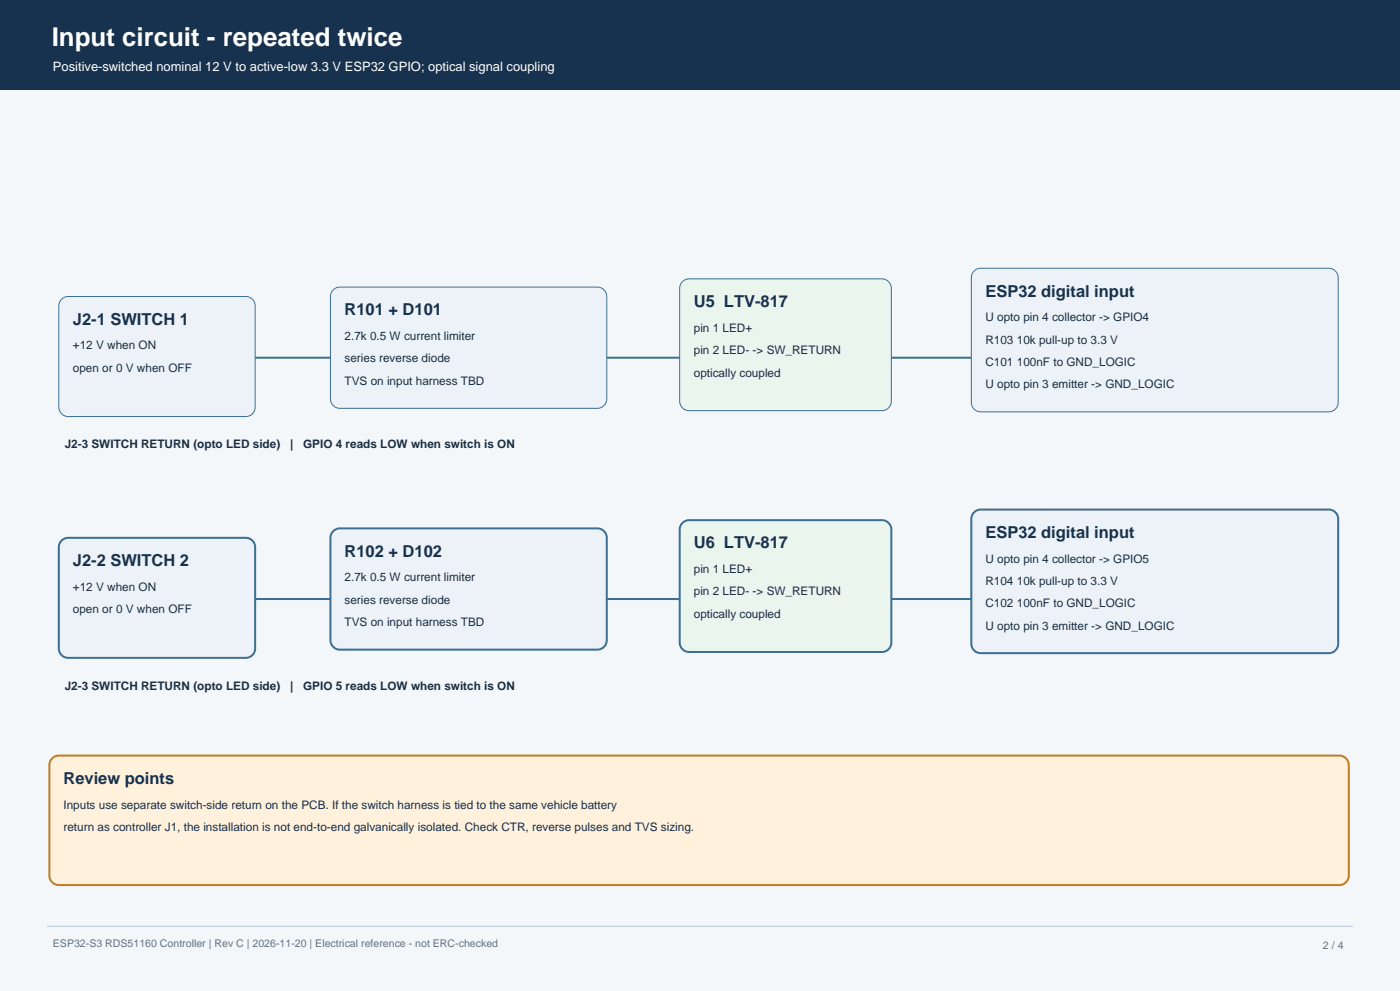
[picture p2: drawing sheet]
<svg xmlns="http://www.w3.org/2000/svg" width="420mm" height="297mm" viewBox="0 0 420 297" stroke-linecap="round" stroke-linejoin="round" font-family="sans-serif">
<defs><g id="words">
<text font-size="7.8" fill="#fff" x="15.5" y="13.8">Input circuit - repeated twice</text>
<g font-size="4.9" fill="#17324f">
<text x="295.6" y="88.9">ESP32 digital input</text>
<text x="103.4" y="94.5">R101 + D101</text>
<text x="208.1" y="92">U5 LTV-817</text>
<text x="21.9" y="97.3">J2-1 SWITCH 1</text>
<text x="295.6" y="161.2">ESP32 digital input</text>
<text x="103.4" y="166.8">R102 + D102</text>
<text x="208.1" y="164.4">U6 LTV-817</text>
<text x="21.9" y="169.6">J2-2 SWITCH 2</text>
<text x="19" y="234.9">Review points</text>
</g>
<text font-size="3.9" fill="#fff" x="15.9" y="21.2">Positive-switched nominal 12 V to active-low 3.3 V ESP32 GPIO; optical signal coupling</text>
<g font-size="3.5" fill="#1b2e42">
<text x="103.4" y="101.9">2.7k 0.5 W current limiter</text>
<text x="208.1" y="99.4">pin 1 LED+</text>
<text x="295.6" y="96.3">U opto pin 4 collector -&gt; GPIO4</text>
<text x="21.9" y="104.7">+12 V when ON</text>
<text x="208.1" y="106.1">pin 2 LED- -&gt; SW_RETURN</text>
<text x="295.6" y="103">R103 10k pull-up to 3.3 V</text>
<text x="21.9" y="111.4">open or 0 V when OFF</text>
<text x="103.4" y="108.6">series reverse diode</text>
<text x="208.1" y="112.9">optically coupled</text>
<text x="295.6" y="109.7">C101 100nF to GND_LOGIC</text>
<text x="103.4" y="115.3">TVS on input harness TBD</text>
<text x="295.6" y="116.4">U opto pin 3 emitter -&gt; GND_LOGIC</text>
<text x="19.4" y="134.4">J2-3 SWITCH RETURN (opto LED side)</text>
<text x="87" y="134.4">|</text>
<text x="91" y="134.4">GPIO 4 reads LOW when switch is ON</text>
<text x="208.1" y="171.8">pin 1 LED+</text>
<text x="295.6" y="168.6">U opto pin 4 collector -&gt; GPIO5</text>
<text x="21.9" y="177.1">+12 V when ON</text>
<text x="103.4" y="174.2">2.7k 0.5 W current limiter</text>
<text x="208.1" y="178.5">pin 2 LED- -&gt; SW_RETURN</text>
<text x="295.6" y="175.3">R104 10k pull-up to 3.3 V</text>
<text x="21.9" y="183.8">open or 0 V when OFF</text>
<text x="103.4" y="180.9">series reverse diode</text>
<text x="208.1" y="185.2">optically coupled</text>
<text x="295.6" y="182">C102 100nF to GND_LOGIC</text>
<text x="103.4" y="187.6">TVS on input harness TBD</text>
<text x="295.6" y="188.7">U opto pin 3 emitter -&gt; GND_LOGIC</text>
<text x="19.4" y="206.7">J2-3 SWITCH RETURN (opto LED side)</text>
<text x="87" y="206.7">|</text>
<text x="91" y="206.7">GPIO 5 reads LOW when switch is ON</text>
<text x="19" y="242.3">Inputs use separate switch-side return on the PCB. If the switch harness is tied to the same vehicle battery</text>
<text x="19" y="249">return as controller J1, the installation is not end-to-end galvanically isolated. Check CTR, reverse pulses and TVS sizing.</text>
</g>
<g font-size="3.2" fill="#617184">
<text x="15.9" y="283.9">ESP32-S3 RDS51160 Controller | Rev C | 2026-11-20 | Electrical reference - not ERC-checked</text>
<text x="396.9" y="284.3">2 / 4</text>
</g>
</g></defs>
<path d="M0 0h420v297h-420z" fill-rule="evenodd" fill="#f4f7fa"/>
<path d="M0 0h420v26.8h-420z" fill-rule="evenodd" fill="#17324f"/>
<path d="M14.1 277.6h391.8" fill="none" stroke="#b8c6d5" stroke-width=".3"/>
<g fill="#ecf2f8" stroke="#3b6f93" stroke-width=".3">
<path d="M18.3 89.9a2.82 2.82 0 0 1 2.2-1h53.2a2.82 2.82 0 0 1 2.9 2.8v30.3a2.82 2.82 0 0 1-2.9 2.8h-53.2a2.82 2.82 0 0 1-2.9-2.8v-30.3z" fill-rule="evenodd"/>
<path d="M99.8 87.1a2.82 2.82 0 0 1 2.2-1.1h77.2a2.82 2.82 0 0 1 2.8 2.9v30.7a2.82 2.82 0 0 1-2.8 2.8h-77.2a2.82 2.82 0 0 1-2.9-2.8v-30.7z" fill-rule="evenodd"/>
</g>
<path d="M205 84.2l1.7-.6h57.9a2.82 2.82 0 0 1 2.8 2.8v33.9a2.82 2.82 0 0 1-2.8 2.8h-57.9a2.82 2.82 0 0 1-2.8-2.8v-33.9a2.82 2.82 0 0 1 1.1-2.2z" fill-rule="evenodd" fill="#eaf6ed" stroke="#3b6f93" stroke-width=".3"/>
<path d="M292.5 81l1.7-.6h104.4a2.82 2.82 0 0 1 2.9 2.8v37.4a2.82 2.82 0 0 1-2.9 2.8h-104.4a2.82 2.82 0 0 1-2.8-2.8v-37.4a2.82 2.82 0 0 1 1.1-2.2z" fill-rule="evenodd" fill="#ecf2f8" stroke="#3b6f93" stroke-width=".3"/>
<path d="M76.6 107.2h22.5M182 107.2h21.9M267.4 107.2h24" fill="none" stroke="#3b6f93" stroke-width=".6"/>
<g fill="#ecf2f8" stroke="#3b6f93" stroke-width=".6">
<path d="M18.7 161.8l1.8-.6h53.2a2.82 2.82 0 0 1 2.9 2.8v30.3a2.82 2.82 0 0 1-2.9 2.9h-53.2a2.82 2.82 0 0 1-2.9-2.9v-30.3a2.82 2.82 0 0 1 1.1-2.2z" fill-rule="evenodd"/>
<path d="M100.2 159l1.8-.6h77.2a2.82 2.82 0 0 1 2.8 2.8v30.7a2.82 2.82 0 0 1-2.8 2.8h-77.2a2.82 2.82 0 0 1-2.9-2.8v-30.7a2.82 2.82 0 0 1 1.1-2.2z" fill-rule="evenodd"/>
</g>
<path d="M205 156.5l1.7-.6h57.9a2.82 2.82 0 0 1 2.8 2.8v33.9a2.82 2.82 0 0 1-2.8 2.8h-57.9a2.82 2.82 0 0 1-2.8-2.8v-33.9a2.82 2.82 0 0 1 1.1-2.2z" fill-rule="evenodd" fill="#eaf6ed" stroke="#3b6f93" stroke-width=".6"/>
<path d="M292.5 153.3l1.7-.6h104.4a2.82 2.82 0 0 1 2.9 2.8v37.4a2.82 2.82 0 0 1-2.9 2.9h-104.4a2.82 2.82 0 0 1-2.8-2.9v-37.4a2.82 2.82 0 0 1 1.1-2.2z" fill-rule="evenodd" fill="#ecf2f8" stroke="#3b6f93" stroke-width=".6"/>
<path d="M76.6 179.5h22.5M182 179.5h21.9M267.4 179.5h24" fill="none" stroke="#3b6f93" stroke-width=".6"/>
<path d="M15.9 227.1l1.7-.7h384.2a2.82 2.82 0 0 1 2.8 2.9v33.1a2.82 2.82 0 0 1-2.8 2.9h-384.2a2.82 2.82 0 0 1-2.8-2.9v-33.1a2.82 2.82 0 0 1 1.1-2.2z" fill-rule="evenodd" fill="#fff1dc" stroke="#bf7e24" stroke-width=".6"/>
<use href="#words"/>
</svg>
